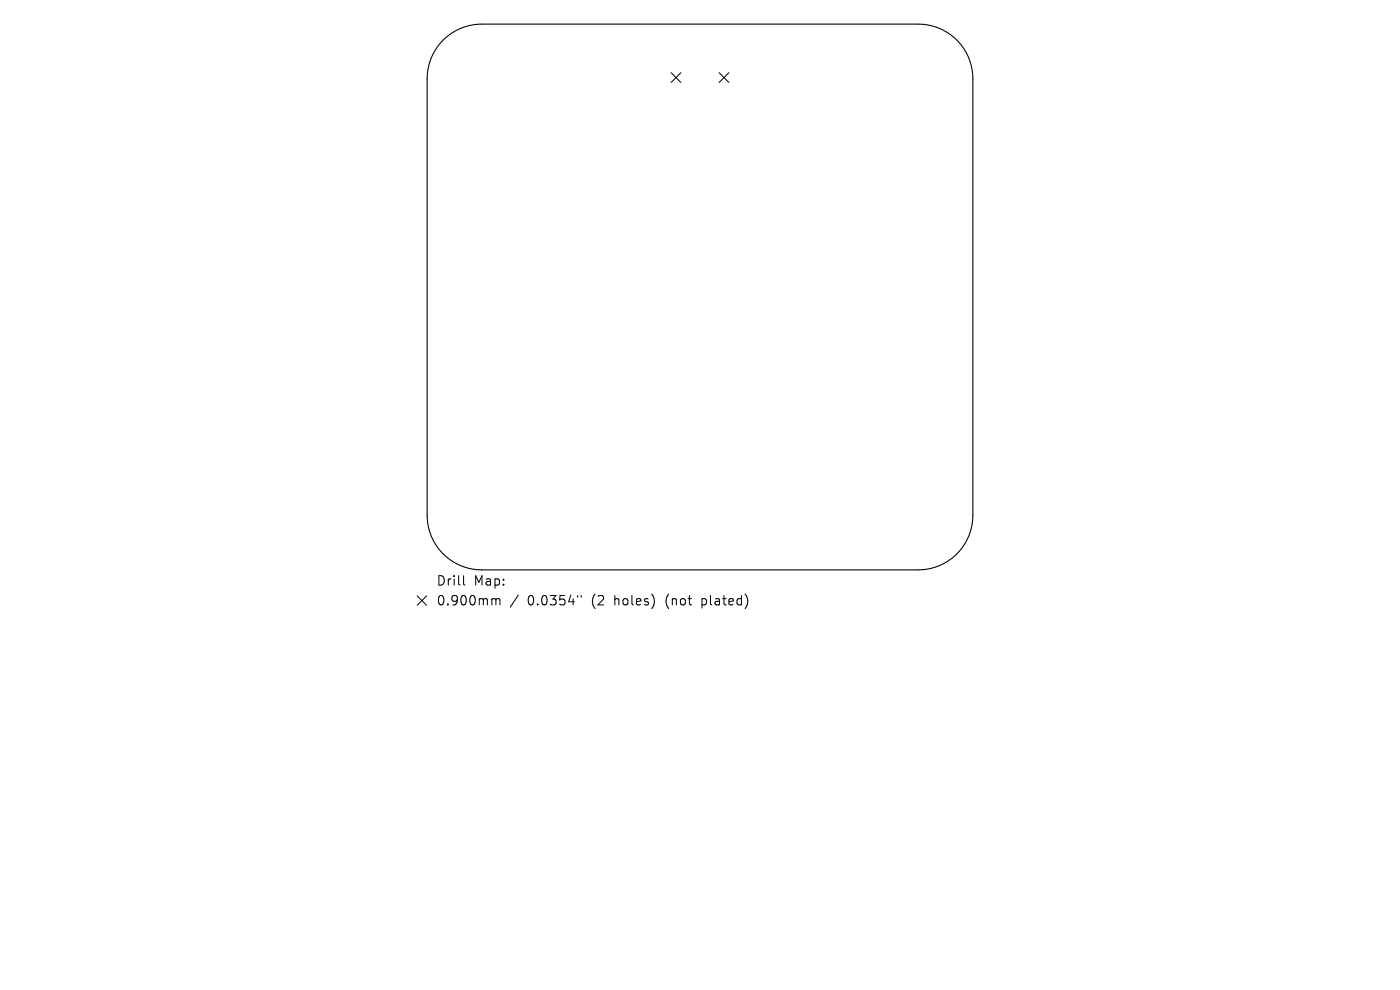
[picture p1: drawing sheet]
<svg xmlns="http://www.w3.org/2000/svg" width="297mm" height="210mm" viewBox="0 0 297 210" stroke-linecap="round" stroke-linejoin="round" font-family="sans-serif">
<defs><g id="words">
<g font-size="2.8">
<text x="92.5" y="124.5">Drill</text>
<text x="100.5" y="124.5">Map:</text>
<text x="92.5" y="128.7">0.900mm</text>
<text x="111.9" y="128.7">0.0354&quot;</text>
<text x="125.7" y="128.7">(2</text>
<text x="130.6" y="128.7">holes)</text>
<text x="141.7" y="128.7">(not</text>
<text x="149.5" y="128.7">plated)</text>
</g>
</g></defs>
<path d="M94.2 8.3a11.6 11.6 0 0 1 8-3.2h92.6a11.6 11.6 0 0 1 11.6 11.6v92.6a11.6 11.6 0 0 1-11.6 11.6h-92.6a11.6 11.6 0 0 1-11.6-11.6v-92.6a11.6 11.6 0 0 1 3.6-8.4z" fill="none" stroke="#000" stroke-width=".23"/>
<g fill="none" stroke="#000" stroke-width=".21">
<path d="M142.4 15.4l2 2.1M144.4 15.4l-2 2.1M152.6 15.4l2 2.1M154.6 15.4l-2 2.1M88.5 126.4l2 2M90.5 126.4l-2 2M98.3 122.1v1.7l.3 .3M104.6 127l.5 .1 .1 .2M105.2 127.3l.3-.3 .5 .1 .1 1.2M105.2 127.3v1M110 126.2l-1.8 2.6M122.5 126.3v.4"/>
<path d="M123.3 126.3v.4"/>
</g>
<use href="#words"/>
</svg>
